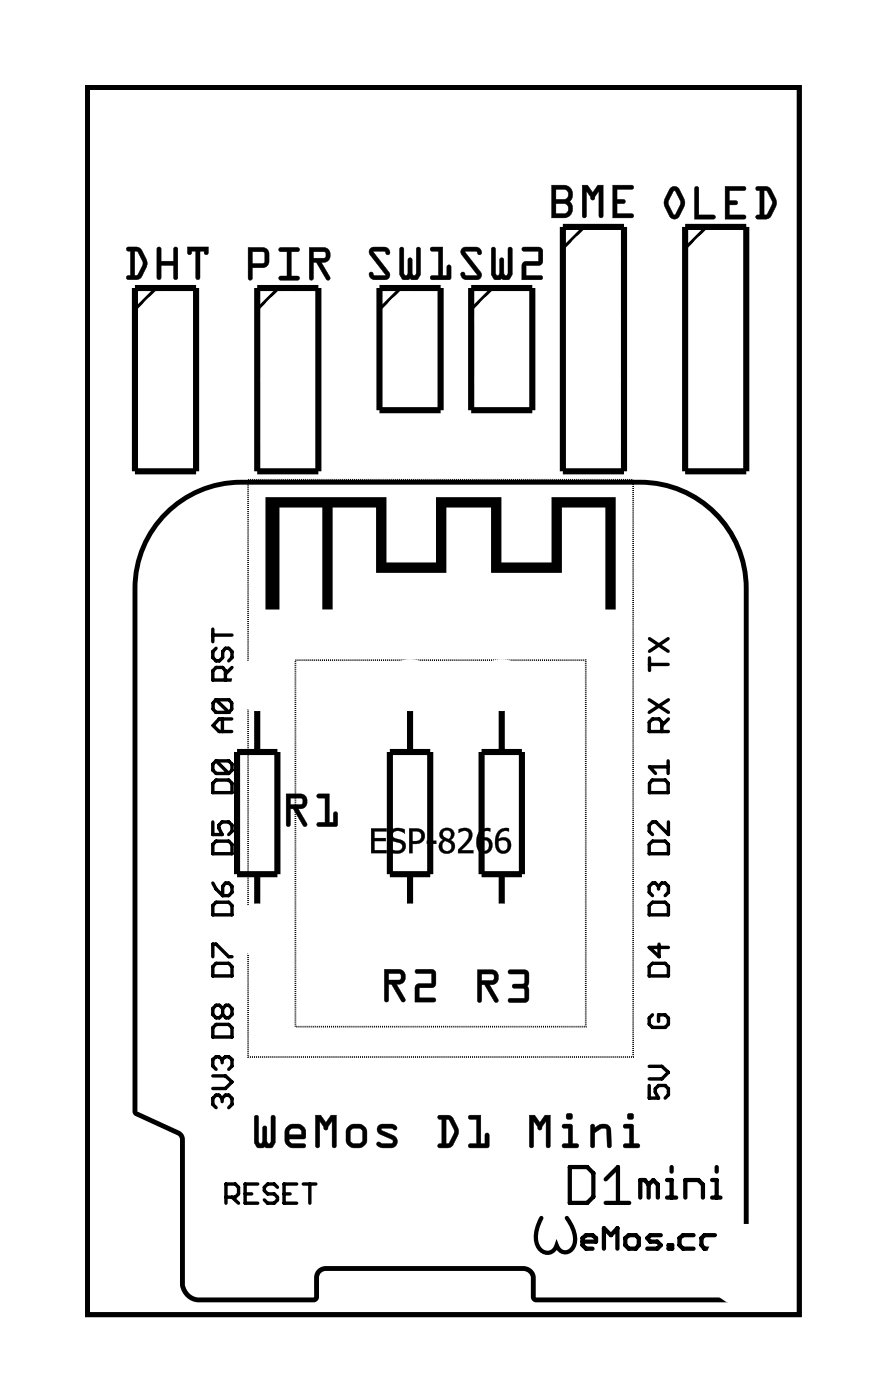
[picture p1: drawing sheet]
<svg xmlns="http://www.w3.org/2000/svg" width="37mm" height="58mm" viewBox="0 0 37 58" stroke-linecap="round" stroke-linejoin="round" font-family="sans-serif">
<path d="M3.6 3.6h29.6v51.1h-29.6z" fill="none" stroke="#000" stroke-width=".2"/>
<g fill="#000">
<path d="M11 20.7h5.1v2.7h2v-2.7h2.7v2.7h2.1v-2.7h2.7v4.6h-.4v-4.2h-1.9v2.7h-2.9v-2.7h-1.9v2.7h-2.9v-2.7h-1.8v4.2h-.4v-4.2h-1.8v4.2h-.6z"/>
<path d="M3.6 3.6h29.6v51.1h-29.6zM3.6 3.6v51.1h29.6v-51.1z"/>
<path d="M5.3 10.3h.5l.3 .6-.2 .6-.6 .1a.1 .1 0 0 1-.1-.1 .1 .1 0 0 1 .1-.1l.1 .1v-1.1h-.1zM5.3 10.3v.1h.1v1.1h-.1v.1h.4l.4-.5v-.3l-.3-.5zM5.6 10.4v1.1l.1-.1 .2-.5-.2-.4zM5.6 10.4l.1 .1 .3 .4-.3 .6h-.1zM6.5 10.3h.2v.6h.5v-.5a.1 .1 0 0 1 .1-.1 .1 .1 0 0 1 .1 .1v1.1a.1 .1 0 0 1-.1 .1 .1 .1 0 0 1-.1-.1v-.5h-.5v.5a.1 .1 0 0 1-.1 .1 .1 .1 0 0 1-.1-.1zM6.5 10.3v1.3h.2v-.6h.5v.6h.1l.1-1.3h-.2v.6h-.5v-.6zM7.8 10.3h.9v.2a.11 .11 0 0 1-.2 .1 .1 .1 0 0 1 0-.2h-.2v1.1a.1 .1 0 0 1-.1 .1 .1 .1 0 0 1-.1-.1v-1.1h-.1a.11 .11 0 0 1-.1 .2 .11 .11 0 0 1-.1-.1zM7.8 10.3v.3l.2-.2h.1v1.1l.2 .1v-1.2h.2l.1 .2 .1-.3z"/>
<path d="M5.3 10.3h.5a.8 .8 0 0 1 .1 1.2l-.2 .1h-.4v-.1h.1v-1.1h-.1zM5.6 10.4v1.1h.1l.2-.6-.2-.4zM6.5 10.3h.2v.6h.5v-.6h.2l-.1 1.3h-.1v-.6h-.5v.6h-.2zM7.8 10.3h.9l-.1 .3h-.1v-.2h-.2v1.2l-.2-.1v-1.1h-.1l-.1 .2h-.1z"/>
<path d="M10.3 10.3h.7l.2 .3-.1 .5h-.6v.5a.1 .1 0 0 1-.1 .1 .1 .1 0 0 1-.1-.1zM10.3 10.3v1.3h.1h.1v-.5l.6-.1 .1-.4-.2-.3zM10.5 10.5v.5l.5-.1v-.4zM10.5 10.5h.5v.4l-.5 .1zM11.6 10.3h.8a.1 .1 0 0 1 .1 .1 .1 .1 0 0 1-.1 .1h-.3v1h.3a.1 .1 0 0 1 .1 .1 .1 .1 0 0 1-.1 .1h-.7a.1 .1 0 0 1-.1-.1 .1 .1 0 0 1 .1-.1h.2v-1h-.3zM11.6 10.3v.2h.3v1h-.3v.1h.8v-.1h-.3v-1h.3v-.2zM12.8 10.3h.7a.32 .32 0 0 1 .2 .3 .32 .32 0 0 1-.3 .3l.3 .6a.1 .1 0 0 1 0 .1 .1 .1 0 0 1-.2 0l-.4-.7h-.1v.7a.1 .1 0 0 1-.1 .1 .1 .1 0 0 1-.1-.1zM12.8 10.3l.1 1.3h.1v-.7h.2l.4 .7h.1l-.4-.7a.31 .31 0 0 0 .4-.2 .31 .31 0 0 0-.2-.4zM13 10.5v.2h.5v-.2zM13 10.5h.5v.2h-.5z"/>
<path d="M10.3 10.3h.7l.2 .3-.1 .5h-.6v.5l-.1 .1-.1-.1zM10.5 10.5v.5l.5-.1v-.4zM11.6 10.3h.8v.2h-.3v1h.3v.1h-.8v-.1h.3v-1h-.3zM12.8 10.3h.7a.31 .31 0 0 1 .2 .4 .31 .31 0 0 1-.3 .2l.3 .7h-.1l-.5-.7h-.1v.7h-.1zM13 10.5v.2h.5v-.2z"/>
<path d="M15.4 10.3h.7l.1 .2a.13 .13 0 0 1-.1 .1 .13 .13 0 0 1-.1-.1h-.5l.7 .8a.21 .21 0 0 1 0 .2 .21 .21 0 0 1-.2 .1h-.5l-.2-.2a.13 .13 0 0 1 .2-.1 .13 .13 0 0 1 .1 .1h.4l-.6-.8zM15.4 10.3v.3l.6 .8-.4 .1-.2-.2v.2l.2 .1h.5l.1-.2-.7-.9 .5-.1 .1 .2 .1-.2-.2-.1zM16.6 10.3l.2 .1v1.1l.1-.1v-.6a.1 .1 0 0 1 .1-.1 .1 .1 0 0 1 .1 .1v.6l.1 .1 .1-1.1a.1 .1 0 0 1 .1-.1 .1 .1 0 0 1 .1 .1v1l-.2 .2h-.3h-.2l-.2-.2zM16.6 10.3v1.1l.1 .2h.3h.3l.2-.2v-1.1h-.1l-.1 .1v1l-.1 .1-.1-.1v-.6l-.1-.1v.7l-.2 .1v-1.1zM17.9 10.3h.5v1.2h.2v-.4a.1 .1 0 0 1 .1-.1 .1 .1 0 0 1 .1 .1l-.1 .5h-.7a.1 .1 0 0 1-.1-.1 .1 .1 0 0 1 .1-.1l.2 .1v-1.1h-.3zM17.9 10.3v.1h.3v1.1h-.3v.1h.8v-.6l-.1 .1v.4h-.2v-1.2z"/>
<path d="M15.4 10.3h.6l.2 .1-.1 .2-.1-.1h-.5l.7 .9-.1 .2h-.5l-.2-.1v-.2l.1 .2 .5-.1-.6-.8zM16.6 10.3l.2 .1v1.1l.1-.1v-.6l.1-.1 .1 .1v.6l.1 .1 .1-.1v-1l.1-.1h.1v1.1l-.2 .2h-.6l-.1-.2zM17.9 10.3h.5v1.2h.2v-.4l.1-.1v.6h-.8v-.1h.3v-1.1h-.3z"/>
<path d="M19.2 10.3h.7l.1 .2a.13 .13 0 0 1-.1 .1 .13 .13 0 0 1-.1-.1h-.5l.7 .8a.21 .21 0 0 1 0 .2 .21 .21 0 0 1-.2 .1h-.5l-.2-.2a.13 .13 0 0 1 .2-.1 .13 .13 0 0 1 .1 .1h.4l-.6-.8zM19.2 10.3v.3l.6 .8-.4 .1-.2-.2v.2l.2 .1h.5l.1-.2-.7-.9 .5-.1 .1 .2 .1-.2-.2-.1zM20.4 10.3l.2 .1v1.1l.2-.1v-.6a.1 .1 0 0 1 0-.1 .1 .1 0 0 1 .1 .1v.6l.2 .1v-1.1a.1 .1 0 0 1 .1-.1 .1 .1 0 0 1 .1 .1v1l-.1 .2h-.4h-.2l-.2-.2zM20.4 10.3v1.1l.1 .2h.3h.3l.2-.2v-1.1h-.1l-.1 .1v1l-.1 .1-.1-.1v-.6l-.1-.1v.7l-.2 .1v-1.1zM21.7 10.3h.7l.1 .1v.6h-.6v.5l.6-.1a.1 .1 0 0 1 .1 .1 .1 .1 0 0 1-.1 .1h-.8v-.7h.7v-.5h-.7zM21.7 10.3v.1h.7v.5h-.7v.7h.8v-.1h-.6v-.5h.6v-.6l-.1-.1z"/>
<path d="M19.2 10.3h.6l.2 .1-.1 .2-.1-.1h-.5l.7 .9-.1 .2h-.5l-.2-.1v-.2l.2 .2 .4-.1-.6-.8zM20.4 10.3l.2 .1v1.1l.2-.1v-.6v-.1l.1 .1v.6l.1 .1 .1-.1v-1l.1-.1h.1v1.1l-.1 .2h-.7l-.1-.2zM21.7 10.3h.7l.1 .1v.6h-.6v.5h.6v.1h-.8v-.7h.7v-.5h-.7z"/>
<path d="M22.9 7.7h.5a.4 .4 0 0 1 .4 .3 .4 .4 0 0 1-.1 .4l.1 .3a.37 .37 0 0 1-.4 .4h-.5zM22.9 7.7v1.4h.5a.39 .39 0 0 0 .4-.3 .39 .39 0 0 0-.1-.4 .39 .39 0 0 0 .1-.4 .39 .39 0 0 0-.4-.3zM23.1 8.5v.4h.3a.2 .2 0 0 0 .2-.2 .2 .2 0 0 0-.2-.2zM23.1 8.5h.3a.22 .22 0 0 1 .2 .2 .22 .22 0 0 1-.2 .2h-.3zM23.1 7.9v.4h.3a.2 .2 0 0 0 .2-.2 .2 .2 0 0 0-.2-.2zM23.1 7.9h.3a.22 .22 0 0 1 .2 .2 .22 .22 0 0 1-.2 .2h-.3zM24.2 7.7h.2l.2 .3 .2-.3h.3v1.3a.1 .1 0 0 1-.1 .1 .1 .1 0 0 1-.1-.1v-1.1l-.2 .3a.1 .1 0 0 1-.1 .1 .1 .1 0 0 1-.1-.1l-.1-.3v1.1a.1 .1 0 0 1-.1 .1 .1 .1 0 0 1-.1-.1zM24.2 7.7v1.3h.1h.1v-1.1l.2 .4 .3-.4v1.1h.1l.1-1.3h-.3l-.2 .3-.2-.3zM25.5 7.7h.7a.1 .1 0 0 1 .1 .1 .1 .1 0 0 1-.1 .1h-.6v.4h.3a.1 .1 0 0 1 .1 .1 .1 .1 0 0 1-.1 .1h-.3v.4h.6a.1 .1 0 0 1 .1 .1 .1 .1 0 0 1-.1 .1h-.7zM25.5 7.7v1.4l.8-.1v-.1h-.7v-.4h.3l.1-.1-.1-.1h-.3v-.4h.6l.1-.1z"/>
<path d="M22.9 7.7h.5a.39 .39 0 0 1 .4 .3 .39 .39 0 0 1-.1 .4l.1 .3a.36 .36 0 0 1-.4 .4h-.5zM23.1 8.5v.4h.3a.21 .21 0 0 0 .2-.2 .21 .21 0 0 0-.2-.2zM23.1 7.9v.4h.3a.21 .21 0 0 0 .2-.2 .21 .21 0 0 0-.2-.2zM24.2 7.7h.2l.2 .3 .2-.3h.3l-.1 1.4-.1-.1v-1.1l-.2 .3a.1 .1 0 0 1-.1 .1 .1 .1 0 0 1-.1-.1l-.1-.3v1.1l-.2 .1zM25.5 7.7l.8 .1-.1 .1h-.6v.4h.3l.1 .1-.1 .1h-.3v.4h.7v.2h-.8z"/>
<path d="M27.8 7.8l.2-.1 .2 .1 .3 .5-.3 .7a.24 .24 0 0 1-.4 0l-.2-.6zM27.9 7.8l-.3 .6 .2 .6a.24 .24 0 0 0 .4 0l.2-.6-.2-.5a.23 .23 0 0 0-.3-.1zM28 7.9l-.2 .5 .2 .5 .3-.5zM28 7.9l.1 .1 .2 .4-.3 .5-.2-.5zM28.9 7.8h.1v1.1h.6a.1 .1 0 0 1 .1 .1 .1 .1 0 0 1-.1 .1h-.8zM28.9 7.8v1.3h.8v-.1l-.7-.1v-1.1zM30.1 7.7h.8a.1 .1 0 0 1 .1 .1 .1 .1 0 0 1-.1 .1h-.6v.4h.3a.1 .1 0 0 1 .1 .1 .1 .1 0 0 1-.1 .1h-.3v.4h.6a.1 .1 0 0 1 .1 .1 .1 .1 0 0 1-.1 .1h-.8zM30.1 7.7v1.4h.8v-.1l-.6-.1v-.4h.3v-.1h-.3v-.5h.6l.1-.1zM31.4 7.8h.6l.3 .6-.3 .6-.5 .1a.1 .1 0 0 1-.1-.1 .1 .1 0 0 1 .1-.1h.1v-1h-.2zM31.4 7.8v.1h.2v1h-.1l-.1 .2h.5l.3-.5v-.3l-.3-.5zM31.7 7.9l.1 1h.1l.2-.5-.2-.4zM31.7 7.9l.2 .1 .2 .4-.3 .5h-.1z"/>
<path d="M27.9 7.8l.1-.1 .2 .1 .2 .5-.2 .7a.23 .23 0 0 1-.4 0l-.2-.6zM28 7.9l-.2 .5 .2 .5 .3-.5zM28.9 7.8h.1v1.1h.7v.2h-.8zM30.1 7.7l.9 .1-.1 .1h-.6v.4h.3l.1 .1-.1 .1h-.3v.4h.6v.2h-.8zM31.4 7.8h.6a.8 .8 0 0 1 0 1.2l-.1 .1h-.5v-.1l.2-.1v-1h-.2zM31.7 7.9v1h.1l.3-.5-.2-.4z"/>
<path d="M11.9 33h.6a.32 .32 0 0 1 .3 .4 .32 .32 0 0 1-.4 .2l.4 .6a.11 .11 0 0 1-.1 .2 .1 .1 0 0 1-.1-.1l-.4-.7h-.1v.7a.1 .1 0 0 1-.1 .1 .1 .1 0 0 1-.1-.1zM11.9 33v1.4l.2-.1v-.7h.1l.4 .7h.1l-.3-.7a.31 .31 0 0 0 .4-.2 .31 .31 0 0 0-.3-.4zM12.1 33.2v.3l.5-.1-.1-.2zM12.1 33.2h.4l.1 .2-.5 .1zM13.2 33h.5v1.2h.2l-.1-.4a.1 .1 0 0 1 .1-.1 .1 .1 0 0 1 .1 .1v.5l-.8 .1a.1 .1 0 0 1 0-.1 .1 .1 0 0 1 0-.1h.3v-1h-.3zM13.2 33v.2h.3v1h-.3v.1l.8 .1v-.6h-.1v.4h-.2v-1.2z"/>
<path d="M11.9 33h.6a.31 .31 0 0 1 .3 .4 .31 .31 0 0 1-.4 .2l.4 .7-.2 .1-.4-.8h-.1v.7l-.2 .1zM12.1 33.2v.3l.5-.1-.1-.2zM13.2 33h.5v1.2h.2v-.4h.1v.6l-.8-.1v-.1h.3v-1h-.3z"/>
<path d="M15.4 34.4h.7v.2h-.5v.2h.4v.2h-.4v.3h.5v.2h-.7zM15.4 34.4v1.1h.7v-.2l-.5 .1v-.4h.4v-.2l-.4 .1v-.3h.5v-.2zM16.3 34.5l.1-.1a.27 .27 0 0 1 .3 0 .27 .27 0 0 1 .1 .3 .23 .23 0 0 0-.3-.2 .23 .23 0 0 0-.1 .3v.1a.35 .35 0 0 1 .4 .3 .35 .35 0 0 1-.3 .4 .35 .35 0 0 1-.3-.4 .27 .27 0 0 0 .3 .2 .27 .27 0 0 0 .2-.3l-.3-.1a.28 .28 0 0 1-.1-.5zM16.3 34.5l-.1 .2v.2l.4 .1a.16 .16 0 0 1 .1 .2 .16 .16 0 0 1-.1 .2l-.4-.2v.2l.1 .1 .5-.1a.29 .29 0 0 0-.1-.5h-.1a.22 .22 0 0 1-.3-.2 .22 .22 0 0 1 .4-.1l.1 .1v-.2h-.1zM17 34.4l.5 .1a.31 .31 0 0 1 .1 .5l-.5 .1v.4h-.1zM17 34.4v1.1h.1v-.4l.5-.1a.31 .31 0 0 0 0-.4 .31 .31 0 0 0-.3-.1zM17.1 34.6v.4l.4-.1-.1-.3zM17.1 34.6a.25 .25 0 0 1 .4 .2 .25 .25 0 0 1-.4 .2zM17.7 35h.4v.1h-.4zM17.7 35v.1h.4v-.1zM18.4 34.6v.2l.2 .1a.18 .18 0 0 0 .1-.3 .18 .18 0 0 0-.3 0zM18.4 34.7a.18 .18 0 0 1 .3 0 .18 .18 0 0 1-.3 0zM18.4 35.2a.2 .2 0 0 0 .4 0 .2 .2 0 0 0-.4 0zM18.4 35.2a.2 .2 0 0 1 .4 0 .2 .2 0 0 1-.4 0zM18.3 34.5a.3 .3 0 0 1 .5 0 .3 .3 0 0 1-.1 .4 .31 .31 0 0 1 .2 .5 .31 .31 0 0 1-.5 .1l-.1-.1a.29 .29 0 0 1 .1-.5l-.1-.1zM18.4 34.5a.28 .28 0 0 0 0 .4 .3 .3 0 0 0-.1 .5 .3 .3 0 0 0 .5 0 .3 .3 0 0 0-.1-.5 .28 .28 0 0 0 .1-.4 .28 .28 0 0 0-.4 0zM19 34.5a.34 .34 0 0 1 .5 0 .34 .34 0 0 1 .1 .4l-.4 .5 .5-.1v.2h-.7a.34 .34 0 0 1 .3-.4 .35 .35 0 0 0 .1-.5h-.4zM19.1 34.5v.1a.23 .23 0 0 1 .3-.1 .23 .23 0 0 1 0 .4l-.4 .4v.2h.7v-.1h-.6l.3-.2a.37 .37 0 0 0 .2-.5 .37 .37 0 0 0-.5-.2zM20 34.5l.3-.1 .1 .2a.3 .3 0 0 0-.5 .3 .33 .33 0 0 1 .5 0 .33 .33 0 0 1 0 .5 .32 .32 0 0 1-.5 0 .75 .75 0 0 1 .1-.9zM19.9 34.6a.51 .51 0 0 0-.1 .5 .51 .51 0 0 0 .4 .4 .36 .36 0 0 0 .1-.6l-.2-.1-.2 .1a.31 .31 0 0 1 .5-.3v-.2h-.1zM19.9 35a.21 .21 0 0 0 .1 .3 .21 .21 0 0 0 .3-.2l-.1-.2zM19.9 35.1a.21 .21 0 0 1 .4 0 .21 .21 0 0 1-.4 0zM20.7 34.5l.4-.1v.2a.3 .3 0 0 0-.4 .3 .33 .33 0 0 1 .5 0 .33 .33 0 0 1-.1 .5 .32 .32 0 0 1-.4 0 .75 .75 0 0 1 0-.9zM20.7 34.6a.51 .51 0 0 0-.2 .5 .51 .51 0 0 0 .5 .4 .36 .36 0 0 0 .1-.6l-.2-.1-.2 .1a.31 .31 0 0 1 .4-.3v-.2h-.1zM20.7 35a.21 .21 0 0 0 .1 .3 .21 .21 0 0 0 .3-.2l-.1-.2zM20.7 35.1a.21 .21 0 0 1 .4 0 .21 .21 0 0 1-.4 0z"/>
<path d="M15.4 34.4h.7v.2h-.5v.2h.4v.2h-.4v.3h.5v.2h-.7zM16.3 34.5l.4-.1 .1 .1v.2a.24 .24 0 0 0-.3-.2 .24 .24 0 0 0-.1 .3v.1a.34 .34 0 0 1 .4 .4 .34 .34 0 0 1-.5 .2l-.1-.1v-.2a.28 .28 0 0 0 .3 .2 .28 .28 0 0 0 .2-.3l-.3-.1a.27 .27 0 0 1-.1-.5zM17 34.4h.3a.35 .35 0 0 1 .3 .5 .35 .35 0 0 1-.5 .2v.4h-.1zM17.1 34.6v.4a.24 .24 0 0 0 .4-.2 .24 .24 0 0 0-.4-.2zM17.7 35h.4v.1h-.4zM18.4 34.7a.17 .17 0 0 0 .3 0 .17 .17 0 0 0-.3 0zM18.4 35.2a.2 .2 0 0 0 .4 0 .2 .2 0 0 0-.4 0zM18.3 34.5a.29 .29 0 0 1 .5 0 .29 .29 0 0 1-.1 .4 .31 .31 0 0 1 .1 .5 .31 .31 0 0 1-.5 0 .31 .31 0 0 1 .1-.5l-.1-.1zM19.1 34.5a.37 .37 0 0 1 .5 .1 .37 .37 0 0 1-.2 .6l-.2 .2h.5v.1h-.7v-.2l.2-.1a.43 .43 0 0 0 .2-.6h-.3zM20 34.5l.3-.1 .1 .2a.31 .31 0 0 0-.5 .3 .33 .33 0 0 1 .5 .1 .33 .33 0 0 1-.2 .5 .33 .33 0 0 1-.4-.4v-.3zM19.9 35a.22 .22 0 0 0 0 .3 .22 .22 0 0 0 .4 0 .22 .22 0 0 0 0-.3l-.2-.1zM20.7 34.5l.4-.1v.2a.31 .31 0 0 0-.4 .3 .33 .33 0 0 1 .5 .1 .33 .33 0 0 1-.2 .5 .33 .33 0 0 1-.4-.4v-.3zM20.7 35a.22 .22 0 0 0 0 .3 .22 .22 0 0 0 .3 0 .22 .22 0 0 0 .1-.3l-.2-.1z"/>
<path d="M7.2 21.2a4.3 4.3 0 0 1 2.8-1h16.6a4.3 4.3 0 0 1 4.3 4.3v28.9l-.1 .3-.1 .2h-.3h-8.1l-.1-1-.2-.2-.3-.1h-8.2l-.4 .3-.1 1h-4.7h-.3l-.2-.2-.1-.3v-6.2l-.2-.2-1.8-.8v-21.7a4.3 4.3 0 0 1 1.5-3.3zM6.6 21.5a4.5 4.5 0 0 0-1.1 3v21.7l.1 .2 1.9 .9v6.1a.83 .83 0 0 0 .8 .7h4.7l.3-.2v-.9l.2-.2h8.2l.3 .2 .1 .9 .2 .2h8.1a.71 .71 0 0 0 .7-.7v-28.9a4.5 4.5 0 0 0-4.5-4.6h-16.6a4.5 4.5 0 0 0-3.4 1.6z"/>
<path d="M10.6 46.4l.2 .1v1.1l.1-.1v-.6a.1 .1 0 0 1 .1-.1 .1 .1 0 0 1 .1 .1v.6l.1 .1 .1-1.1a.1 .1 0 0 1 0-.1 .1 .1 0 0 1 .1 .1v1l-.1 .2h-.3h-.3l-.1-.2zM10.6 46.4v1.1l.1 .2 .3-.1 .3 .1 .1-.2v-1.1h-.1v.1v1l-.2 .1v-.1v-.6l-.1-.1-.1 .7-.1 .1-.1-1.1zM11.9 46.9l.3-.2h.2l.2 .1 .1 .3v.2l-.7 .1 .1 .1h.5a.1 .1 0 0 1 .1 .1 .1 .1 0 0 1-.1 .1h-.5l-.2-.1-.1-.2zM11.9 46.9l-.1 .5 .1 .2 .2 .1h.6l-.1-.1h-.5l-.1-.2v-.1h.7v-.2l-.1-.2-.2-.1-.2-.1zM12 47v.2h.5l-.1-.3zM12 47l.4-.1 .1 .3h-.5zM13.1 46.4h.2l.2 .3 .2-.3h.3v1.2a.1 .1 0 0 1-.1 .1 .1 .1 0 0 1-.1-.1v-1l-.2 .3a.1 .1 0 0 1-.1 .1 .1 .1 0 0 1 0-.1l-.2-.3v1a.1 .1 0 0 1-.1 .1 .1 .1 0 0 1-.1-.1zM13.1 46.4v1.3h.1l.1-.1v-1l.2 .4 .3-.4v1l.1 .1 .1-1.3h-.2l-.3 .3-.2-.3zM14.3 47.2a.51 .51 0 0 1 1 0 .51 .51 0 0 1-1 0zM14.4 47.2a.49 .49 0 0 0 .9 0 .49 .49 0 0 0-.9 0zM14.6 47v.5h.1h.3v-.5l-.3-.1zM14.6 47l.3-.1 .2 .1v.4l-.1 .1-.3 .1-.1-.1zM15.7 46.8l.1-.1a.71 .71 0 0 1 .7 .1 .12 .12 0 0 1-.1 .2 .12 .12 0 0 1-.1-.1l-.4 .1 .5 .2a.28 .28 0 0 1 .1 .3 .28 .28 0 0 1-.3 .2l-.5-.1a.12 .12 0 0 1 0-.1 .12 .12 0 0 1 .2 0h.4l-.6-.4v-.1zM15.7 46.8v.2l.1 .1 .5 .4-.1 .1-.5-.1v.1l.2 .1h.4l.2-.1-.1-.3-.6-.3 .5-.1a.09 .09 0 0 0 .1 .1 .09 .09 0 0 0 .1-.1l-.2-.2zM18.2 46.4h.5l.4 .6-.3 .6-.5 .1a.1 .1 0 0 1-.1-.1 .1 .1 0 0 1 .1-.1l.1 .1v-1.1h-.2zM18.2 46.4v.1h.2v1.1h-.2v.1h.5l.3-.5v-.3l-.3-.5zM18.5 46.5v1.1l.2-.1 .2-.5-.2-.4zM18.5 46.5l.2 .1 .2 .4-.3 .6h-.1zM19.5 46.4h.5v1.2h.1v-.4a.1 .1 0 0 1 .1-.1 .1 .1 0 0 1 .1 .1v.5h-.8a.1 .1 0 0 1-.1-.1 .1 .1 0 0 1 .1-.1l.3 .1v-1.1h-.3zM19.5 46.4v.1h.3v1.1h-.3v.1h.8v-.6l-.1 .1v.4h-.2v-1.2zM22 46.4h.2l.2 .3 .2-.3h.3v1.2a.1 .1 0 0 1-.1 .1 .1 .1 0 0 1-.1-.1v-1l-.2 .3a.1 .1 0 0 1-.1 .1 .1 .1 0 0 1-.1-.1l-.1-.3v1a.1 .1 0 0 1-.1 .1 .1 .1 0 0 1-.1-.1zM22 46.4v1.3h.1l.1-.1v-1l.2 .4 .3-.4v1l.1 .1 .1-1.3h-.3l-.2 .3-.2-.3zM23.4 46.8h.4v.8l.2-.1a.1 .1 0 0 1 .1 .1 .1 .1 0 0 1-.1 .1h-.6a.1 .1 0 0 1-.1-.1 .1 .1 0 0 1 .1-.1l.2 .1v-.7h-.2zM23.4 46.8v.1h.2v.7h-.2v.1h.6v-.1h-.2v-.8zM23.5 46.4a.15 .15 0 0 1 .3 0 .15 .15 0 0 1-.3 0zM23.5 46.4a.15 .15 0 0 0 .3 0 .15 .15 0 0 0-.3 0zM24.6 46.8h.1v.1a.39 .39 0 0 1 .7 .1v.6a.09 .09 0 0 1-.1 .1 .09 .09 0 0 1-.1-.1v-.6l-.2-.1-.3 .2v.5a.1 .1 0 0 1-.1 .1 .1 .1 0 0 1-.1-.1zM24.6 46.8v.9l.1-.1v-.5l.3-.2 .2 .1v.7h.2v-.7a.32 .32 0 0 0-.5-.2l-.2 .1v-.1zM25.9 46.8h.4v.8l.2-.1a.1 .1 0 0 1 .1 .1 .1 .1 0 0 1-.1 .1h-.5a.1 .1 0 0 1-.1-.1 .1 .1 0 0 1 .1-.1l.2 .1v-.7h-.3zM25.9 46.8v.1h.3v.7h-.3v.1h.6l.1-.1h-.3v-.8zM26.1 46.4a.15 .15 0 0 1 .2 0 .15 .15 0 0 1-.2 0zM26.1 46.4a.13 .13 0 0 0 .2 0 .13 .13 0 0 0-.2 0z"/>
<path d="M10.6 46.4l.1 .1 .1 1.1 .1-.1v-.6l.1-.1 .1 .1v.6v.1l.2-.1v-1v-.1h.1v1.1l-.1 .2h-.6l-.1-.2zM11.9 46.9l.3-.2h.2l.2 .2 .1 .2v.2l-.7 .1 .1 .1 .6 .1v.1h-.6l-.2-.1-.1-.2zM12 47v.2h.5l-.1-.3zM13.1 46.4h.2l.2 .3 .3-.3h.2l-.1 1.3-.1-.1v-1l-.2 .3a.1 .1 0 0 1-.1 .1 .1 .1 0 0 1 0-.1l-.2-.3v1l-.1 .1zM14.3 47.2a.5 .5 0 0 1 1 0 .5 .5 0 0 1-1 0zM14.6 47v.5l.1 .1 .3-.1 .1-.1v-.4l-.2-.1zM15.7 46.8l.6-.1 .2 .2a.12 .12 0 0 1-.1 .1 .12 .12 0 0 1-.1-.1l-.5 .1 .6 .2a.27 .27 0 0 1 .1 .3 .27 .27 0 0 1-.3 .2h-.4l-.1-.1v-.1l.5 .1 .1-.1-.6-.4v-.1zM18.2 46.4h.5a.8 .8 0 0 1 .1 1.2l-.1 .1h-.5v-.1h.2v-1.1h-.2zM18.5 46.5v1.1h.1l.3-.6-.2-.4zM19.5 46.4h.5v1.2h.1l.1-.4 .1-.1v.6h-.8v-.1h.3v-1.1h-.3zM22 46.4h.2l.2 .3 .2-.3h.3l-.1 1.3-.1-.1v-1l-.2 .3a.1 .1 0 0 1-.1 .1 .1 .1 0 0 1-.1-.1l-.1-.3v1l-.2 .1zM23.4 46.8h.4v.8h.2v.1h-.6v-.1h.2v-.7h-.2zM23.5 46.4a.15 .15 0 0 1 .3 0 .15 .15 0 0 1-.3 0zM24.6 46.8h.1v.1a.38 .38 0 0 1 .4-.2 .38 .38 0 0 1 .3 .3v.7h-.2v-.7l-.2-.1-.3 .2v.6h-.1zM25.9 46.8h.4v.8h.3l-.1 .1h-.6v-.1h.3v-.7h-.3zM26.1 46.4a.14 .14 0 0 1 .2 0 .14 .14 0 0 1-.2 0z"/>
<path d="M16 40.3h.6a.32 .32 0 0 1 .3 .4 .32 .32 0 0 1-.4 .2l.3 .6a.1 .1 0 0 1 0 .2 .1 .1 0 0 1-.1-.1l-.4-.7h-.2l.1 .7a.1 .1 0 0 1-.1 .1 .1 .1 0 0 1-.1-.1zM16 40.3v1.3h.1v-.7h.2l.4 .7h.1l-.3-.7a.31 .31 0 0 0 .3-.2 .31 .31 0 0 0-.2-.4zM16.1 40.5v.2h.6l-.1-.2zM16.1 40.5h.5l.1 .2-.6 .1zM17.3 40.3h.6l.2 .1v.6l-.7 .1v.4h.6a.1 .1 0 0 1 .1 .1 .1 .1 0 0 1-.1 .1h-.8l.1-.8h.6v-.4h-.6zM17.3 40.3v.2h.6v.4l-.6 .1-.1 .7 .9-.1v-.1h-.7v-.4l.7-.1v-.6l-.2-.1z"/>
<path d="M16 40.3h.6a.31 .31 0 0 1 .2 .4 .31 .31 0 0 1-.3 .2l.3 .7-.1 .1-.4-.8h-.2v.7l-.1 .1zM16.1 40.5v.2h.6l-.1-.2zM17.3 40.3h.6l.2 .1v.6l-.7 .1v.4h.7v.2h-.9l.1-.8h.6v-.4h-.6z"/>
<path d="M19.8 40.3h.6a.32 .32 0 0 1 .3 .4 .32 .32 0 0 1-.4 .2l.4 .6a.1 .1 0 0 1 0 .2 .11 .11 0 0 1-.2-.1l-.4-.7h-.1v.7a.1 .1 0 0 1-.1 .1 .1 .1 0 0 1-.1-.1zM19.8 40.3l.1 1.4 .1-.1v-.7h.1l.4 .7h.2l-.4-.7a.31 .31 0 0 0 .4-.2 .31 .31 0 0 0-.3-.4zM20 40.5v.3l.5-.1v-.2zM20 40.5h.5v.2l-.5 .1zM21.1 40.3h.7l.2 .2-.1 .5 .1 .6-.2 .1h-.6a.1 .1 0 0 1-.1-.1 .1 .1 0 0 1 .1-.1h.6v-.4h-.4a.1 .1 0 0 1-.1-.1 .1 .1 0 0 1 .1-.1h.4v-.4h-.6zM21.1 40.4l.1 .1h.6v.4h-.5v.1v.1h.5v.4h-.6l-.1 .1 .8 .1 .1-.2-.1-.5 .1-.6-.2-.1z"/>
<path d="M19.8 40.3h.6a.31 .31 0 0 1 .3 .4 .31 .31 0 0 1-.4 .2l.4 .7-.1 .1-.5-.8h-.1v.7l-.1 .1zM20 40.5v.3l.5-.1v-.2zM21.1 40.3h.7l.2 .1-.1 .6 .1 .5-.1 .2-.8-.1 .1-.1h.6v-.4h-.5v-.1v-.1h.5v-.4h-.6z"/>
</g>
<path d="M10.3 19.9h16v24h-16zM12.3 27.4h12v15.3h-12z" fill="none" stroke="#000" stroke-width=".07"/>
<g fill="none" stroke="#000" stroke-width=".14">
<path d="M8.8 26.2v.5M8.8 34.2v.5h.4l-.1-.3M8.8 39.8v-.5h.2l.5 .5h.1M8.8 36.7l.5 .5M8.8 26.4h.8M9 29.1h.5l.1 .1v.3l-.1 .1M9 29.1l-.1 .1v.3l.1 .1h.5M9 29.1l.5 .5M9 27l-.2 .1v.2l.2 .2h.1l.2-.2v-.2l.1-.1h.1l.1 .1v.2l-.1 .2M9 31.6l-.2 .2v.2l.2 .2h.5M9 32.4h.5l.1 .2v.4h-.8v-.4zM9 35h.5l.1 .1v.4h-.8v-.4z"/>
<path d="M9 37.5h.5l.1 .1v.4h-.8v-.4zM9 31.6h.5l.1 .2v.2l-.1 .2M9 31.6l.5 .6M9.1 34.4l.1-.2h.3l.1 .1v.3l-.1 .1M9.2 29.9v.5M9.4 36.7h.1l.1 .2v.2l-.1 .1h-.2v-.3zM9.6 29.9h-.5l-.2 .3 .2 .2h.5M9.6 28.3h-.8v-.4l.2-.1h.3l.1 .1v.4M9.6 27.8l-.2 .2M27 29.1l.8 .5M27 27.6h.8M27 27.4v.5"/>
<path d="M27 26.6l.8 .5M27.1 32.4h.5l.2 .2v.4h-.8v-.4zM27.1 35h.5l.2 .1v.4h-.8v-.4zM27.1 37.5h.5l.2 .1v.4h-.8v-.4zM27.4 36.9l.1-.2h.1l.2 .2v.2l-.2 .1M27.4 36.9v.1M27.4 36.9l-.2-.2-.2 .2v.2l.1 .1M27.4 39.3v.5l-.4-.4h.8M27.5 30.4v-.4l-.1-.1h-.3l-.1 .1v.4h.8M27.8 31.6v.6M27.8 31.9h-.8l.2 .3M27.8 26.6l-.8 .5"/>
<path d="M27.8 29.9l-.3 .3M27.8 29.1l-.8 .5M27.8 34.2v.5l-.6-.5h-.1l-.1 .1v.3l.1 .1M8.8 42.7l.2-.1h.5l.1 .1v.4h-.8zM8.8 44.7h.6l.2 .3-.2 .3h-.6M9 40.1h.5l.1 .1v.4h-.8v-.4zM9.2 44l-.1-.1-.3 .1v.3l.2 .2M9.2 45.7l-.1-.2-.3 .2v.2l.2 .2M9.2 44v.2M9.2 45.7v.1M9.2 44l.2-.1 .2 .1v.3l-.1 .2M9.2 45.7l.2-.2h.1l.1 .2v.2l-.1 .2"/>
<path d="M9.3 41.9v.3M9.3 41.9l.2-.1 .1 .1v.3l-.1 .1-.2-.1M9.3 41.9l-.2-.1h-.1l-.2 .1v.3l.2 .1h.1l.2-.1M9.4 49.8h.4l.1-.2v-.2l-.1-.2h-.4v.8M9.6 49.8l.3 .2M10.2 49.6h.3M10.7 49.2h-.5v.8h.5M11.5 49.4l-.1-.2h-.3l-.1 .2v.1l.1 .1h.3l.1 .2-.1 .2h-.3l-.1-.1M11.8 49.6h.3M12.3 49.2h-.5v.8h.5M12.6 49.2h.5M12.9 49.2v.8"/>
<path d="M27 45.1v.6h.4l-.2-.4 .2-.2h.2l.2 .2v.2l-.2 .2M27 44.3h.5l.3 .3-.3 .3h-.5M27.1 40.1h.5l.2 .1v.4h-.8v-.4zM27.1 42.2l-.1 .1v.3l.1 .1h.5l.2-.1v-.3l-.2-.1h-.2v.3"/>
</g>
<g fill="none" stroke="#000" stroke-width=".18">
<path d="M22.5 50.6l-.2 .6v.5l.2 .3 .2 .1 .3-.1 .1-.2 .2 .2 .2 .1 .3-.2 .1-.3-.1-.4-.2-.6M23.7 48.5h.7l.3 .3v1l-.3 .2h-.7zM24.2 51.6h.6v-.1l-.2-.1h-.2l-.2 .1v.3l.2 .1h.2M25.2 50h.9M25.2 49l.5-.5v1.5M25.7 51.9v-.8l-.3 .3-.3-.3v.8M26 51.5l.1-.1h.3l.1 .1v.3l-.1 .1h-.3l-.1-.1zM27 49.3l-.2-.2h-.2v.7M27 49.3v.5M27 49.3l.1-.2 .2 .2v.5M27.5 51.4h-.5l-.1 .1 .1 .1h.3l.2 .2-.2 .1h-.4M27.7 49.1h.2v.7"/>
<path d="M27.7 49.8h.4M27.8 51.8h.1v.1h-.1zM27.9 48.5v.2M28.5 49.8v-.7h.5l.2 .2v.5M28.8 51.4h-.4l-.2 .1v.3l.2 .1h.4M29.6 49.1h.2v.7M29.6 49.8h.3M29.7 51.4h-.4l-.2 .1v.3l.2 .1h.4M29.8 48.5v.2"/>
</g>
<g fill="none" stroke="#000" stroke-width=".25">
<path d="M5.6 12h2.5v7.6h-2.5zM10.7 12h2.5v7.6h-2.5zM15.8 12h2.5v5.1h-2.5zM19.6 12h2.5v5.1h-2.5zM23.4 9.4h2.5v10.2h-2.5zM28.5 9.4h2.5v10.2h-2.5zM9.8 31.3h1.7v5h-1.7zM10.7 29.4v1.9M10.7 36.3v1.4M16.2 31.3h1.7v5h-1.7zM17 29.4v1.9M17 36.3v1.4"/>
<path d="M20 31.3h1.7v5h-1.7zM20.8 29.4v1.9M20.8 36.3v1.4"/>
</g>
<path d="M6.5 12l-.9 .9M11.6 12l-.9 .9M16.7 12l-.9 .9M20.5 12l-.9 .9M24.3 9.4l-.9 .9M29.4 9.4l-.9 .9" fill="none" stroke="#000" stroke-width=".13"/>
<circle cx="6.9" cy="27.2" r=".72" fill="#fff"/>
<circle cx="6.9" cy="27.2" r=".72" fill="none" stroke="#fff" stroke-width=".78" stroke-linecap="butt"/>
<circle cx="6.9" cy="29.8" r=".72" fill="#fff"/>
<circle cx="6.9" cy="29.8" r=".72" fill="none" stroke="#fff" stroke-width=".78" stroke-linecap="butt"/>
<circle cx="6.9" cy="32.3" r=".72" fill="#fff"/>
<circle cx="6.9" cy="32.3" r=".72" fill="none" stroke="#fff" stroke-width=".78" stroke-linecap="butt"/>
<circle cx="6.9" cy="34.8" r=".72" fill="#fff"/>
<circle cx="6.9" cy="34.8" r=".72" fill="none" stroke="#fff" stroke-width=".78" stroke-linecap="butt"/>
<circle cx="6.9" cy="37.4" r=".72" fill="#fff"/>
<circle cx="6.9" cy="37.4" r=".72" fill="none" stroke="#fff" stroke-width=".78" stroke-linecap="butt"/>
<circle cx="6.9" cy="39.9" r=".72" fill="#fff"/>
<circle cx="6.9" cy="39.9" r=".72" fill="none" stroke="#fff" stroke-width=".78" stroke-linecap="butt"/>
<circle cx="6.9" cy="42.5" r=".72" fill="#fff"/>
<circle cx="6.9" cy="42.5" r=".72" fill="none" stroke="#fff" stroke-width=".78" stroke-linecap="butt"/>
<circle cx="6.9" cy="45" r=".72" fill="#fff"/>
<circle cx="6.9" cy="45" r=".72" fill="none" stroke="#fff" stroke-width=".78" stroke-linecap="butt"/>
<circle cx="29.7" cy="45" r=".72" fill="#fff"/>
<circle cx="29.7" cy="45" r=".72" fill="none" stroke="#fff" stroke-width=".78" stroke-linecap="butt"/>
<circle cx="29.7" cy="42.5" r=".72" fill="#fff"/>
<circle cx="29.7" cy="42.5" r=".72" fill="none" stroke="#fff" stroke-width=".78" stroke-linecap="butt"/>
<circle cx="29.7" cy="39.9" r=".72" fill="#fff"/>
<circle cx="29.7" cy="39.9" r=".72" fill="none" stroke="#fff" stroke-width=".78" stroke-linecap="butt"/>
<circle cx="29.7" cy="37.4" r=".72" fill="#fff"/>
<circle cx="29.7" cy="37.4" r=".72" fill="none" stroke="#fff" stroke-width=".78" stroke-linecap="butt"/>
<circle cx="29.7" cy="34.8" r=".72" fill="#fff"/>
<circle cx="29.7" cy="34.8" r=".72" fill="none" stroke="#fff" stroke-width=".78" stroke-linecap="butt"/>
<circle cx="29.7" cy="32.3" r=".72" fill="#fff"/>
<circle cx="29.7" cy="32.3" r=".72" fill="none" stroke="#fff" stroke-width=".78" stroke-linecap="butt"/>
<circle cx="29.7" cy="29.8" r=".72" fill="#fff"/>
<circle cx="29.7" cy="29.8" r=".72" fill="none" stroke="#fff" stroke-width=".78" stroke-linecap="butt"/>
<circle cx="29.7" cy="27.2" r=".72" fill="#fff"/>
<circle cx="29.7" cy="27.2" r=".72" fill="none" stroke="#fff" stroke-width=".78" stroke-linecap="butt"/>
<circle cx="6.9" cy="13.2" r=".74" fill="#fff"/>
<circle cx="6.9" cy="13.2" r=".74" fill="none" stroke="#fff" stroke-width=".76" stroke-linecap="butt"/>
<circle cx="6.9" cy="15.8" r=".74" fill="#fff"/>
<circle cx="6.9" cy="15.8" r=".74" fill="none" stroke="#fff" stroke-width=".76" stroke-linecap="butt"/>
<circle cx="6.9" cy="18.3" r=".74" fill="#fff"/>
<circle cx="6.9" cy="18.3" r=".74" fill="none" stroke="#fff" stroke-width=".76" stroke-linecap="butt"/>
<circle cx="12" cy="13.2" r=".74" fill="#fff"/>
<circle cx="12" cy="13.2" r=".74" fill="none" stroke="#fff" stroke-width=".76" stroke-linecap="butt"/>
<circle cx="12" cy="15.8" r=".74" fill="#fff"/>
<circle cx="12" cy="15.8" r=".74" fill="none" stroke="#fff" stroke-width=".76" stroke-linecap="butt"/>
<circle cx="12" cy="18.3" r=".74" fill="#fff"/>
<circle cx="12" cy="18.3" r=".74" fill="none" stroke="#fff" stroke-width=".76" stroke-linecap="butt"/>
<circle cx="24.7" cy="10.7" r=".74" fill="#fff"/>
<circle cx="24.7" cy="10.7" r=".74" fill="none" stroke="#fff" stroke-width=".76" stroke-linecap="butt"/>
<circle cx="24.7" cy="13.2" r=".74" fill="#fff"/>
<circle cx="24.7" cy="13.2" r=".74" fill="none" stroke="#fff" stroke-width=".76" stroke-linecap="butt"/>
<circle cx="24.7" cy="15.8" r=".74" fill="#fff"/>
<circle cx="24.7" cy="15.8" r=".74" fill="none" stroke="#fff" stroke-width=".76" stroke-linecap="butt"/>
<circle cx="24.7" cy="18.3" r=".74" fill="#fff"/>
<circle cx="24.7" cy="18.3" r=".74" fill="none" stroke="#fff" stroke-width=".76" stroke-linecap="butt"/>
<circle cx="10.7" cy="28.5" r=".7" fill="#fff"/>
<circle cx="10.7" cy="28.5" r=".7" fill="none" stroke="#fff" stroke-width=".76" stroke-linecap="butt"/>
<circle cx="10.7" cy="38.6" r=".7" fill="#fff"/>
<circle cx="10.7" cy="38.6" r=".7" fill="none" stroke="#fff" stroke-width=".76" stroke-linecap="butt"/>
<circle cx="17" cy="13.2" r=".74" fill="#fff"/>
<circle cx="17" cy="13.2" r=".74" fill="none" stroke="#fff" stroke-width=".76" stroke-linecap="butt"/>
<circle cx="17" cy="15.8" r=".74" fill="#fff"/>
<circle cx="17" cy="15.8" r=".74" fill="none" stroke="#fff" stroke-width=".76" stroke-linecap="butt"/>
<circle cx="20.8" cy="13.2" r=".74" fill="#fff"/>
<circle cx="20.8" cy="13.2" r=".74" fill="none" stroke="#fff" stroke-width=".76" stroke-linecap="butt"/>
<circle cx="20.8" cy="15.8" r=".74" fill="#fff"/>
<circle cx="20.8" cy="15.8" r=".74" fill="none" stroke="#fff" stroke-width=".76" stroke-linecap="butt"/>
<circle cx="17" cy="28.5" r=".7" fill="#fff"/>
<circle cx="17" cy="28.5" r=".7" fill="none" stroke="#fff" stroke-width=".76" stroke-linecap="butt"/>
<circle cx="17" cy="38.6" r=".7" fill="#fff"/>
<circle cx="17" cy="38.6" r=".7" fill="none" stroke="#fff" stroke-width=".76" stroke-linecap="butt"/>
<circle cx="20.8" cy="28.5" r=".7" fill="#fff"/>
<circle cx="20.8" cy="28.5" r=".7" fill="none" stroke="#fff" stroke-width=".76" stroke-linecap="butt"/>
<circle cx="20.8" cy="38.6" r=".7" fill="#fff"/>
<circle cx="20.8" cy="38.6" r=".7" fill="none" stroke="#fff" stroke-width=".76" stroke-linecap="butt"/>
<circle cx="31" cy="5.6" r="1.6" fill="#fff"/>
<circle cx="31" cy="5.6" r="1.6" fill="none" stroke="#fff" stroke-width=".25"/>
<circle cx="5.6" cy="5.6" r="1.6" fill="#fff"/>
<circle cx="5.6" cy="5.6" r="1.6" fill="none" stroke="#fff" stroke-width=".25"/>
<circle cx="31" cy="52.6" r="1.6" fill="#fff"/>
<circle cx="31" cy="52.6" r="1.6" fill="none" stroke="#fff" stroke-width=".25"/>
<circle cx="5.6" cy="52.6" r="1.6" fill="#fff"/>
<circle cx="5.6" cy="52.6" r="1.6" fill="none" stroke="#fff" stroke-width=".25"/>
<circle cx="29.7" cy="10.7" r=".74" fill="#fff"/>
<circle cx="29.7" cy="10.7" r=".74" fill="none" stroke="#fff" stroke-width=".76" stroke-linecap="butt"/>
<circle cx="29.7" cy="13.2" r=".74" fill="#fff"/>
<circle cx="29.7" cy="13.2" r=".74" fill="none" stroke="#fff" stroke-width=".76" stroke-linecap="butt"/>
<circle cx="29.7" cy="15.8" r=".74" fill="#fff"/>
<circle cx="29.7" cy="15.8" r=".74" fill="none" stroke="#fff" stroke-width=".76" stroke-linecap="butt"/>
<circle cx="29.7" cy="18.3" r=".74" fill="#fff"/>
<circle cx="29.7" cy="18.3" r=".74" fill="none" stroke="#fff" stroke-width=".76" stroke-linecap="butt"/>
</svg>
